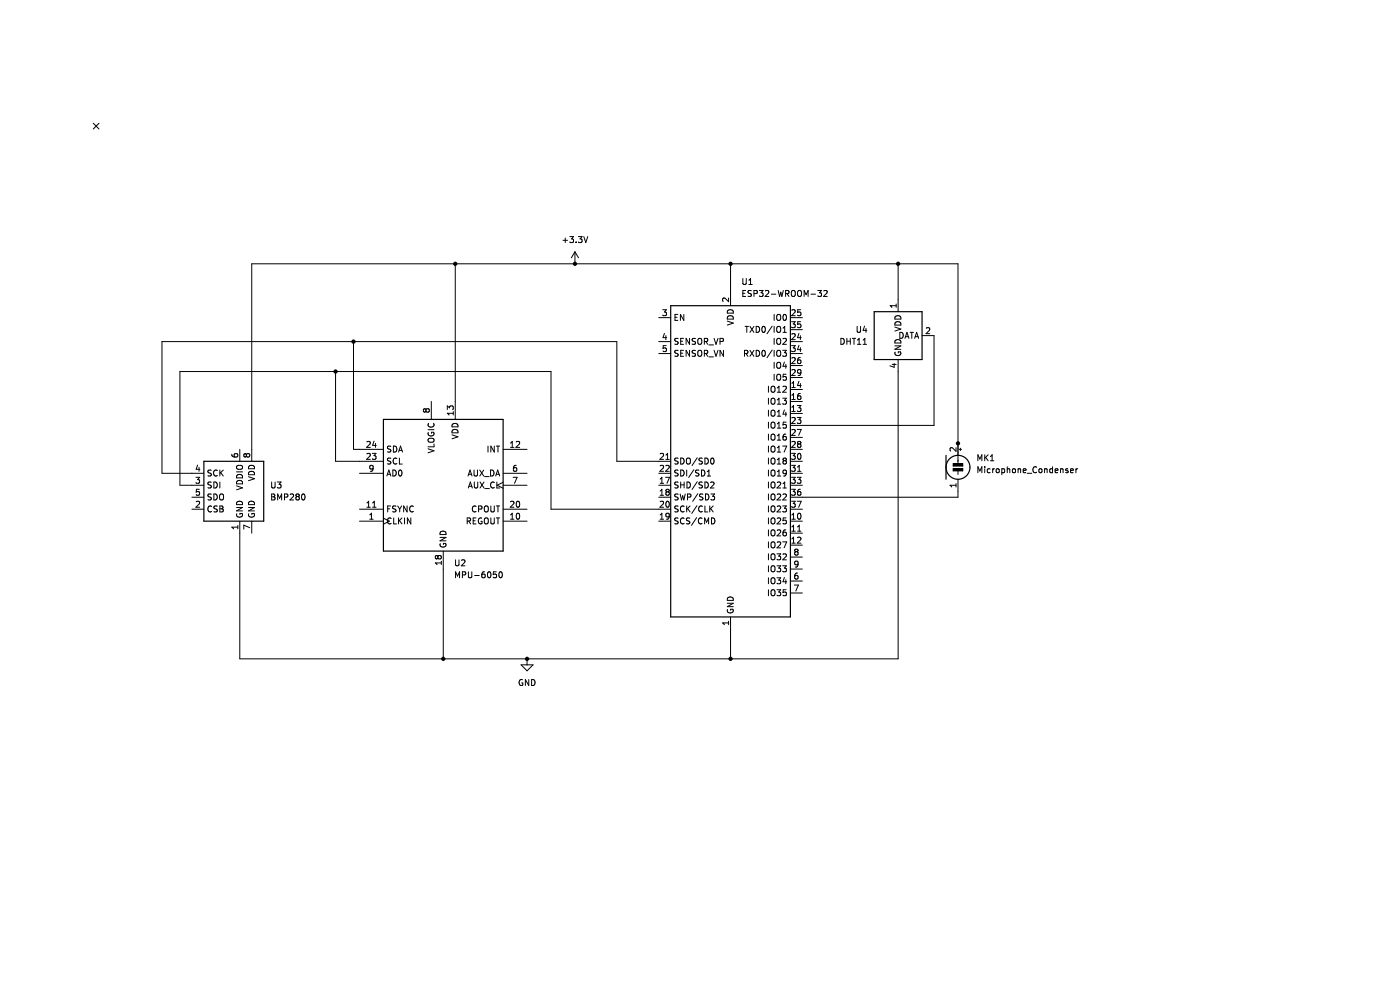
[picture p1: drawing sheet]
<svg xmlns="http://www.w3.org/2000/svg" width="297mm" height="210mm" viewBox="0 0 297 210" stroke-linecap="round" stroke-linejoin="round" font-family="sans-serif">
<g fill="none" stroke="#000" stroke-width=".21">
<path d="M19.8 26.1l1.2 1.3M21 26.1l-1.2 1.3M96.6 56v33M119.4 51h1M119.9 50.5v1M120.9 50.2h.8l-.5 .5 .4 .1v.5l-.2 .2-.5-.2M122 53.4l-.8 1.3M122 53.4v2.6M122 53.4l.7 1.3M122.2 51.3v.2M122.7 50.2h.8l-.4 .5 .3 .1v.5l-.2 .2-.5-.2M123.8 50.2l.5 1.3 .4-1.3"/>
<path d="M155 56v8.8M157.6 59.1v1l.2 .2h.4l.1-.2v-1M158.9 59.4l.3-.3v1.2M190.5 56v10.1M71.2 78.8v19.1h10.1M75 72.5v22.8h6.3M139.7 72.5h2.6M139.7 67.4h2.6M139.7 75h2.6M140.6 65.7h.8l-.4 .5 .3 .1v.5l-.2 .2-.5-.2M141 70.7l-.3 .9h.7M141.3 71.2v.8"/>
<path d="M141.3 73.3h-.6v.6h.6v.6l-.2 .1-.4-.1M143.2 67.3h.4M143.8 66.7h-.6v1.3h.6M143.9 71.8l-.7 .1v.4l.5 .2 .2 .3-.3 .2h-.5M143.9 74.4h-.7v.4l.5 .2 .2 .3-.3 .3-.5-.1M144.4 72.4h.4M144.4 74.9h.4M145 71.8h-.6v1.2h.6M145 74.3h-.6v1.3h.6M145.1 66.7v1.3l-.8-1.3v1.3M146.3 71.8v1.2l-.7-1.2v1.2M146.3 74.3v1.3l-.7-1.3v1.3"/>
<path d="M147.5 71.8l-.6 .1v.4l.5 .2 .1 .3-.2 .2h-.5M147.5 74.4h-.6v.4l.5 .2 .1 .3-.2 .3-.5-.1M148.1 72l.2-.2a.43 .43 0 0 1 .6 .4v.4a.42 .42 0 0 1-.4 .5 .42 .42 0 0 1-.5-.5zM148.2 74.4l.1-.1a.43 .43 0 0 1 .6 .4v.5a.42 .42 0 0 1-.4 .4 .42 .42 0 0 1-.5-.4zM149.4 72.4h.6l.1-.5-.7-.1v1.2M149.4 75l.6-.1 .1-.5-.7-.1v1.3M149.7 72.4l.4 .6M149.7 75l.4 .6M150.4 73.2h1M150.4 75.7h1M151.5 71.8l.4 1.2 .4-1.2M151.5 74.3l.4 1.3 .4-1.3"/>
<path d="M152.7 72.4h.7v-.5l-.7-.1v1.2M153.5 74.3v1.3l-.8-1.3v1.3M154.3 68.1l1.3 .4-1.3 .5M154.4 67.2a.68 .68 0 0 1 .7-.2 .68 .68 0 0 1 .5 .7h-1.3zM154.4 65.9a.68 .68 0 0 1 .7-.2 .68 .68 0 0 1 .5 .7h-1.3zM154.6 63.2v.8l-.9-.8-.4 .3 .1 .4M157.6 62.2h.4M157.9 75l.6-.1 .1-.5-.7-.1v1.3M158.1 69.2h.7M158.2 61.6h-.6v1.3h.6M158.2 75l.5 .6M158.4 69.2v1.3"/>
<path d="M158.9 60.3h.7M159.1 74.3l.8 1.3M159.1 69.2l.8 1.3M159.4 61.7h-.7v.4l.6 .2 .1 .3-.2 .3-.5-.1M159.9 74.3l-.8 1.3M159.9 69.2l-.8 1.3M159.9 62.3l.7-.1v-.5l-.7-.1v1.3M160.4 69.2a.64 .64 0 0 1 .8 .7 .64 .64 0 0 1-.8 .6zM160.4 74.3a.64 .64 0 0 1 .8 .6 .64 .64 0 0 1-.8 .7zM161.1 61.6h.8l-.4 .5 .3 .1v.6l-.2 .1-.5-.1M161.7 69.4l.2-.2a.68 .68 0 0 1 .5 .7 .68 .68 0 0 1-.5 .6l-.3-.5zM161.8 74.4l.1-.1a.68 .68 0 0 1 .5 .6 .68 .68 0 0 1-.5 .7 .84 .84 0 0 1-.1-1.2z"/>
<path d="M162.4 61.7l.4-.1 .3 .4-.8 .9h.8M163.6 62.4h1M163.8 74.3l-1.1 1.6M163.8 69.2l-1.1 1.6M164.2 66.7v1.3M164.2 69.2v1.3M164.2 71.8v1.2M164.2 74.3v1.3M164.2 76.9v1.2M164.2 79.4v1.3M164.8 77l.3-.1a.43 .43 0 0 1 .5 .4v.4a.42 .42 0 0 1-.4 .4 .42 .42 0 0 1-.4-.4zM164.8 74.5l.3-.2a.43 .43 0 0 1 .5 .4v.5a.42 .42 0 0 1-.4 .4 .42 .42 0 0 1-.4-.4z"/>
<path d="M164.8 69.4l.3-.2a.43 .43 0 0 1 .5 .5v.4a.42 .42 0 0 1-.4 .4 .42 .42 0 0 1-.4-.4zM164.8 72l.3-.2a.43 .43 0 0 1 .5 .4v.4a.42 .42 0 0 1-.4 .5 .42 .42 0 0 1-.4-.5zM164.8 66.9l.3-.2a.43 .43 0 0 1 .5 .4v.4a.42 .42 0 0 1-.4 .5 .42 .42 0 0 1-.4-.5zM164.8 79.6l.3-.2a.43 .43 0 0 1 .5 .4v.4a.42 .42 0 0 1-.4 .5 .42 .42 0 0 1-.4-.5zM165.1 61.6l.3 1.3 .2-.9 .3 .9 .3-1.3M166 74.3h.8l-.4 .5 .4 .1v.6l-.2 .1-.6-.1M166.1 70.5h.7M166.1 71.9l.5-.1 .2 .3-.8 .9h.8M166.1 69.6l.4-.4v1.3M166.2 66.8l.2-.1a.68 .68 0 0 1 .4 .6 .68 .68 0 0 1-.4 .7l-.3-.5zM166.4 76.8l-.3 .9h.8M166.7 62.3l.6-.1v-.5l-.6-.1v1.3"/>
<path d="M166.7 77.3v.8M166.8 79.4h-.6l-.1 .6 .6-.1 .1 .6-.2 .2-.5-.2M167 62.3l.4 .6M167.7 72.5h2.5M167.7 67.4h2.5M167.7 77.5h2.5M167.7 75h2.5M167.7 69.9h2.5M167.9 68.2h.8l-.4 .5 .3 .1v.6l-.1 .1-.6-.1M167.9 73.3h.8l-.4 .5 .3 .1v.6l-.1 .1-.6-.1M167.9 61.8l.3-.2a.43 .43 0 0 1 .5 .4v.5a.42 .42 0 0 1-.4 .4 .42 .42 0 0 1-.4-.4zM168 65.8l.5-.1 .2 .4-.8 .9h.8"/>
<path d="M168 70.9l.5-.1 .2 .3-.8 .9h.8M168 78.5l.5-.1 .2 .4-.8 .9h.8M168 76l.5-.1 .2 .3-.8 .9h.8M169.3 61.8l.2-.2a.43 .43 0 0 1 .5 .4v.5a.42 .42 0 0 1-.4 .4 .42 .42 0 0 1-.4-.4zM169.5 70.7l-.3 .9h.8M169.5 73.3l-.3 .9h.8M169.8 75.9h-.4l-.1 .3-.1 .7 .2 .2 .5-.1-.1-.6-.4-.1-.2 .3M169.8 71.2v.8M169.8 73.7v.9M169.9 68.2h-.6l-.1 .6h.6l.1 .6-.2 .1-.5-.1M169.9 65.7h-.6l-.1 .6 .6-.1 .1 .6-.2 .2-.5-.2M169.9 78.9l-.2 .3-.4-.1v-.6l.4-.1 .2 .2v.8l-.2 .2-.4 .1"/>
<path d="M170.6 62.9v-1.3l.4 .9 .4-.9v1.3M172 62.4h1M173.5 61.6h.8l-.4 .5 .3 .1v.6l-.2 .1-.5-.1M174.8 61.7l.4-.1 .3 .4-.8 .9h.8M178.4 71.8a.64 .64 0 0 1 .7 .6 .64 .64 0 0 1-.7 .6zM179.7 71.8v1.2M179.7 72.4h.7M180.4 71.8v1.2M180.8 71.8h.7M181.2 71.8v1.2M181.8 69.2v1.1l.3 .2 .3-.1 .2-.1v-1.1M181.9 73h.7"/>
<path d="M181.9 72.1l.4-.3v1.2M183.1 73h.7M183.1 72.1l.4-.3v1.2M183.4 69.2l-.3 .9h.8M183.7 69.7v.8M189.3 77.3h.8M189.7 77.1v.8l-.9-.3M189.8 69.4l1.3 .4-1.3 .4M189.8 73.4h1.3l-1.3 .7h1.3M189.9 74.7a.58 .58 0 0 0 .6 .7 .58 .58 0 0 0 .5-.8h-.4v.3M189.9 68.5a.68 .68 0 0 1 .8-.2 .68 .68 0 0 1 .4 .7h-1.3zM189.9 67.2a.68 .68 0 0 1 .8-.2 .68 .68 0 0 1 .4 .7h-1.3z"/>
<path d="M189.9 72.3a.68 .68 0 0 1 .8-.2 .68 .68 0 0 1 .4 .7h-1.3zM190.1 64.5v.7M190.1 64.8h-1.3l.4 .4M190.5 76.3v63.5h-139.6v-29.2M190.9 70.5a.64 .64 0 0 1 .7 .6 .64 .64 0 0 1-.7 .7zM192 71.8l.4-1.3 .4 1.3M192.1 71.4h.6M193.1 70.5h.7M193.4 70.5v1.3M194 71.8l.5-1.3 .4 1.3M194.2 71.4h.6M195.6 71.2h2.6v19h-30.5"/>
<path d="M196.5 69.6l.5-.1 .2 .4-.7 .9h.7M41.9 98.6l-.3 1h.8M42.2 99.1v.9M44.8 99.8h-.6v.4l.5 .2 .1 .3-.2 .3-.5-.1M46.1 99.8a.56 .56 0 0 0-.8 .5 .56 .56 0 0 0 .8 .6M46.6 99.7v1.3M47.4 99.7l-.8 .7M49.2 96.3v.4l.3 .2h.7l.3-.2-.2-.4h-.6v.4l.2 .2M50.2 98.9l.8-.2a.42 .42 0 0 1 .5 .4 .42 .42 0 0 1-.5 .5h-.4a.42 .42 0 0 1-.4-.3 .42 .42 0 0 1 0-.4zM50.9 95.3v2.6M52.3 96.5l-.3-.3-.3 .3 .1 .3 .2 .1 .3-.2M52.3 96.5l.2-.3h.2l.3 .3-.1 .3-.2 .1h-.3l-.1-.2"/>
<path d="M52.3 96.5v.2M52.9 98.8a.66 .66 0 0 1 .8-.1 .66 .66 0 0 1 .3 .7h-1.3zM53.4 97.9v-41.9h149.8v42.4M77.8 93.8l.5-.2 .3 .4-.8 .9h.8M77.8 96.3l.5-.1 .3 .3-.8 .9h.8M79 96.2h.8l-.5 .5 .4 .1v.5l-.2 .1-.5-.1M79.2 99.3l-.3 .2-.3-.1-.1-.6 .4-.1 .3 .3-.1 .7-.2 .2-.3 .1M79.3 93.6l-.3 .9h.8M79.6 94.1v.8M82.9 94.7h-.6v.4l.5 .3 .1 .3-.2 .2-.5-.1M82.9 97.2l-.6 .1v.3l.5 .3 .1 .3-.2 .2h-.5M83.3 99.7a.64 .64 0 0 1 .8 .6 .64 .64 0 0 1-.8 .7z"/>
<path d="M83.5 94.6a.64 .64 0 0 1 .7 .7 .64 .64 0 0 1-.7 .6zM84.2 97.3a.56 .56 0 0 0-.8 .5 .56 .56 0 0 0 .8 .5M84.5 95.9l.5-1.3 .4 1.3M84.7 99.8l.2-.1a.68 .68 0 0 1 .4 .6 .68 .68 0 0 1-.4 .7l-.4-.5zM84.7 95.5h.6M84.7 97.2v1.2h.6M90.4 86.9l-.3-.2-.3 .2 .1 .4 .2 .1 .3-.2M90.4 86.9l.2-.2h.2l.3 .2-.1 .4-.2 .1h-.3l-.1-.2M90.4 86.9v.3M90.8 95.2l1.3 .4-1.3 .4M90.8 91.1h1.3M90.9 93.1l.8-.1a.42 .42 0 0 1 .4 .4 .42 .42 0 0 1-.4 .4h-.5a.42 .42 0 0 1-.4-.2 .42 .42 0 0 1 .1-.5z"/>
<path d="M90.9 91.8a.58 .58 0 0 0 .6 .7 .58 .58 0 0 0 .5-.8h-.5v.2M90.9 89.8a.56 .56 0 0 0 .5 .8 .56 .56 0 0 0 .6-.8M91.5 85.2v3.8M92.1 94.2v.6h-1.3M94.9 86.9v-.8l.5 .4 .1-.3h.5l.2 .1-.2 .6M95.9 92.2l1.3 .5-1.3 .4M95.9 91.3a.68 .68 0 0 1 .8-.2 .68 .68 0 0 1 .5 .7h-1.3zM95.9 90.1a.68 .68 0 0 1 .8-.2 .68 .68 0 0 1 .5 .6h-1.3zM96.2 87.3v.7M96.2 87.7h-1.3l.4 .3M100.6 99.7v1l.2 .3 .4-.1 .1-.2v-1M101.8 99.7l.8 1.3"/>
<path d="M102.6 99.7l-.8 1.3M103.5 94.6v1.3M104.1 99.7a.64 .64 0 0 1 .7 .6 .64 .64 0 0 1-.7 .7zM104.9 94.6v1.3l-.8-1.3v1.3M105.3 94.6h.7M105.6 94.6v1.3M106.7 95.3h5.1M108.3 94l.4-.4v1.3M108.3 94.9h.7M109.5 98.7l-.3 .1-.2 .2-.1 .7 .3 .3 .4-.1-.1-.6-.3-.1-.3 .2M109.5 93.8l.5-.2 .2 .4-.7 .9h.7M140 98.8l.5-.1 .3 .4-.8 .9h.8"/>
<path d="M140 96.3l.5-.1 .3 .3-.8 .9h.8M141.3 98.8l.4-.1 .3 .4-.8 .9h.8M141.3 97.4h.7M141.3 96.5l.3-.3v1.2M142.3 97.9h-11.4v-25.4h-96.5v27.9h8.9M143.9 99.8h-.7v.4l.5 .2 .2 .3-.3 .3-.5-.1M143.9 97.2l-.7 .1v.3l.5 .3 .2 .3-.3 .2h-.5M144.4 99.7a.64 .64 0 0 1 .7 .6 .64 .64 0 0 1-.7 .7zM144.4 97.2a.64 .64 0 0 1 .7 .6 .64 .64 0 0 1-.7 .6zM145.7 97.3l.2-.1a.43 .43 0 0 1 .6 .4v.4a.42 .42 0 0 1-.5 .5 .42 .42 0 0 1-.4-.5zM145.7 99.7v1.3M147.2 99.6l-1.1 1.7"/>
<path d="M147.9 97.1l-1.1 1.6M148.3 99.8h-.7v.4l.6 .2 .1 .3-.3 .3-.5-.1M148.8 99.7a.64 .64 0 0 1 .7 .6 .64 .64 0 0 1-.7 .7zM149 97.2l-.7 .1v.3l.6 .3 .1 .3-.2 .2h-.5M149.5 97.2a.64 .64 0 0 1 .8 .6 .64 .64 0 0 1-.8 .6zM150.9 97.3l.2-.1a.68 .68 0 0 1 .4 .6 .68 .68 0 0 1-.4 .6l-.3-.4zM163 81.9v1.3M163 84.5v1.2M163 87v1.3M163 89.5v1.3M163 92.1v1.3M163 94.6v1.3"/>
<path d="M163 97.2v1.2M163 99.7v1.3M163.6 82.1l.3-.2a.43 .43 0 0 1 .5 .5v.4a.42 .42 0 0 1-.4 .4 .42 .42 0 0 1-.4-.4zM163.6 97.3l.3-.1a.43 .43 0 0 1 .5 .4v.4a.42 .42 0 0 1-.4 .5 .42 .42 0 0 1-.4-.5zM163.6 89.7l.3-.2a.43 .43 0 0 1 .5 .5v.4a.42 .42 0 0 1-.4 .4 .42 .42 0 0 1-.4-.4zM163.7 99.8l.2-.1a.43 .43 0 0 1 .5 .4v.5a.42 .42 0 0 1-.4 .4 .42 .42 0 0 1-.4-.4zM163.7 94.7l.2-.1a.43 .43 0 0 1 .5 .4v.5a.42 .42 0 0 1-.4 .4 .42 .42 0 0 1-.4-.4zM163.7 92.1h.2a.43 .43 0 0 1 .5 .4v.4a.42 .42 0 0 1-.4 .5 .42 .42 0 0 1-.4-.5zM163.7 84.5h.2a.43 .43 0 0 1 .5 .4v.4a.42 .42 0 0 1-.4 .5 .42 .42 0 0 1-.4-.5zM163.7 87.1l.2-.1a.43 .43 0 0 1 .5 .4v.5a.42 .42 0 0 1-.4 .4 .42 .42 0 0 1-.4-.4zM164.9 98.4h.7M164.9 95.9h.7"/>
<path d="M164.9 97.5l.4-.3v1.2M164.9 88.3h.7M164.9 82.3l.4-.4v1.3M164.9 84.8l.4-.3v1.2M164.9 87.4l.4-.4v1.3M164.9 89.9l.4-.4v1.3M164.9 92.5l.4-.4v1.3M164.9 95l.4-.4v1.3M164.9 83.2h.7M164.9 85.7h.7M164.9 90.8h.7M164.9 93.4h.7"/>
<path d="M166 94.6h.9l-.6 1.3M166 84.5h.8l-.4 .5 .4 .1v.5l-.2 .1-.6-.1M166.1 82.1l.5-.2 .2 .4-.8 .9h.8M166.3 97.7l-.2 .3 .1 .3 .1 .1h.4l.1-.2v-.2l-.2-.3M166.3 97.7l-.2-.2 .2-.3h.3l.2 .2-.2 .3M166.3 97.7h.3M166.4 86.9l-.3 1h.8M166.7 92.1h-.4l-.1 .3-.1 .7 .2 .3 .5-.2-.1-.6h-.4l-.2 .2M166.7 87.4v.9M166.8 89.5h-.6l-.1 .7 .6-.1 .1 .6-.2 .1-.5-.1M167.7 97.9h2.5M167.7 95.3h2.5"/>
<path d="M167.7 87.7h2.5M167.7 82.6h2.5M167.7 85.2h2.5M167.7 92.8h2.5M167.7 80.1h2.5M167.9 98.7h.8l-.4 .5 .3 .1v.6l-.1 .1-.6-.1M167.9 96.2h.8l-.4 .5 .3 .1v.5l-.1 .1-.6-.1M168 93.8l.5-.2 .2 .4-.8 .9h.8M168 88.7l.5-.1 .2 .3-.8 .9h.8M168 83.8l.3-.3v1.2M168 81.3l.3-.4v1.3M168 86.4l.3-.4v1.3"/>
<path d="M168 87.3h.7M168 82.2h.7M168 84.7h.7M168 91.2l.5-.1 .2 .4-.8 .9h.8M169.1 88.6h.8l-.4 .4 .4 .2v.5l-.2 .1-.6-.1M169.1 86h.8l-.4 .5 .4 .1v.6l-.2 .1-.6-.1M169.1 91.1h.9l-.6 1.3M169.2 100h.7M169.2 99.1l.4-.4v1.3M169.3 96.3l.2-.1a.68 .68 0 0 1 .4 .6 .68 .68 0 0 1-.4 .6l-.3-.4zM169.4 94.2l-.2 .2 .1 .4 .1 .1 .4-.1 .1-.1v-.3l-.2-.2M169.4 94.2l-.2-.3 .2-.3h.3l.2 .3-.2 .3"/>
<path d="M169.4 94.2h.3M169.5 80.9l-.3 .9h.8M169.8 83.5h-.4l-.1 .3-.1 .7 .2 .2 .5-.1-.1-.6h-.4l-.2 .2M169.8 81.4v.8M202.2 98.4h2v.5h-2zM202.2 99.4h2v.5h-2zM202.8 95v.7l-.9-.7-.4 .2 .2 .5M203.2 99.9v.7M203.5 95.3h.5M203.7 95.1v.5M207.5 97.7v-1.2l.4 .9 .4-.9v1.2M208.9 96.5v1.2"/>
<path d="M208.9 99v.1M208.9 99.4v.9M209.1 97l.5 .7M209.6 96.5l-.7 .7M210.1 99.5l-.4-.1-.3 .3 .2 .5h.5M210.1 97.7h.7M210.1 96.8l.4-.3v1.2M210.6 99.4v.9M211 99.4l-.4 .3M211.4 99.6l.2-.2 .3 .2v.6h-.5zM212.5 99.5l.4-.1 .2 .3-.1 .5h-.5M212.5 99.4v1.3"/>
<path d="M213.7 99.6l.5-.1v.8M213.7 99v1.3M214.8 99.6l.2-.2 .4 .2-.1 .6h-.5zM216 99.6l.5-.1v.8M216 99.4v.9M217.1 99.9l.6-.2-.1-.2-.4-.1-.1 .2v.6h.5M219.9 99.1a.56 .56 0 0 0-.8 .5 .56 .56 0 0 0 .8 .6M220.5 99.6l.1-.2 .4 .2-.1 .6h-.4zM221.6 99.6l.5-.1v.8M221.6 99.4v.9M223.3 99.5l-.4-.1-.2 .3 .1 .5h.5M223.3 99v1.3"/>
<path d="M223.8 99.9l.6-.2v-.2l-.4-.1-.2 .2 .1 .6h.5M225 99.6l.5-.1v.8M225 99.4v.9M226.6 99.5l-.3-.1-.2 .2v.2l.5 .1v.3h-.5M227.1 99.9l.6-.2-.1-.2-.3-.1-.2 .2 .1 .6h.4M228.2 99.4v.9M228.6 99.4l-.4 .3M40.7 105.5h2.6M40.7 108h2.6M41.6 101.2h.7l-.4 .5 .4 .2v.5l-.2 .1-.5-.1M41.6 106.4l.5-.1 .2 .4-.7 .9h.7M42.3 103.8h-.6l-.1 .6 .6-.1 .1 .6-.2 .2-.5-.2"/>
<path d="M43.3 102.9h-5.1v-24.1h78.7v29.2h25.4M44.8 102.3l-.6 .1v.3l.5 .3 .1 .3-.2 .2h-.5M44.8 104.8l-.6 .1v.4l.5 .2 .1 .3-.2 .3-.5-.1M44.9 107.4a.56 .56 0 0 0-.8 .6 .56 .56 0 0 0 .8 .5M45.4 104.8a.64 .64 0 0 1 .7 .6 .64 .64 0 0 1-.7 .7zM45.4 102.2a.64 .64 0 0 1 .7 .7 .64 .64 0 0 1-.7 .6zM46.1 107.4h-.7v.4l.6 .2 .1 .4-.2 .2-.5-.1M46.6 105l.3-.2a.43 .43 0 0 1 .5 .4v.4a.42 .42 0 0 1-.4 .5 .42 .42 0 0 1-.4-.5zM46.6 107.3h.5l.2 .3-.2 .3 .2 .1 .1 .4-.3 .2h-.5zM46.6 102.2v1.3M46.6 107.9h.5M46.8 100.2l.6 .8"/>
<path d="M50.2 107.6h1.2l-1.2 .8h1.2M50.2 103.1l1.2 .4-1.2 .4M50.2 100.1h1.2M50.2 109a.58 .58 0 0 0 .6 .7 .58 .58 0 0 0 .5-.8h-.4v.3M50.2 100.9a.68 .68 0 0 1 .8-.2 .68 .68 0 0 1 .4 .7h-1.2zM50.2 102.2a.68 .68 0 0 1 .8-.3 .68 .68 0 0 1 .4 .7h-1.2zM50.2 106.6a.68 .68 0 0 1 .8-.2 .68 .68 0 0 1 .4 .6h-1.2zM50.5 111.5v.7M50.5 111.8h-1.3l.3 .4M52.7 107.6h1.3l-1.3 .8h1.3M52.7 101.1l1.3 .4-1.3 .5M52.8 109a.58 .58 0 0 0 .6 .7 .58 .58 0 0 0 .5-.8h-.5v.3"/>
<path d="M52.8 106.6a.68 .68 0 0 1 .8-.2 .68 .68 0 0 1 .4 .6h-1.3zM52.8 100.2a.68 .68 0 0 1 .8-.2 .68 .68 0 0 1 .4 .7h-1.3zM53 111.9l-1.3-.5v.8M53.4 110.6v2.5M57.6 102.2v1.1l.3 .2h.3l.2-.2v-1.1M57.6 104.8h.5l.2 .2-.2 .4 .2 .1 .1 .3-.3 .3h-.5zM57.6 105.4h.5M58.8 102.2h.8l-.4 .5 .4 .1v.6l-.2 .1-.6-.1M58.9 106.1v-1.3l.4 .9 .4-.9v1.3M60.4 105.4h.6v-.5l-.6-.1v1.3M61.6 104.9l.4-.1 .3 .3-.8 1h.8M63 105.3l-.2 .3v.3l.2 .2 .4-.1 .1-.2v-.2l-.2-.3"/>
<path d="M63 105.3l-.2-.2 .2-.3h.3l.2 .2-.2 .3M63 105.3h.3M64.1 104.9l.2-.1a.68 .68 0 0 1 .4 .6 .68 .68 0 0 1-.4 .7l-.3-.5zM76.3 100.4h5M76.3 108h5M76.3 110.6h5M77.8 107.6h.8M77.8 106.7l.4-.4v1.3M78.4 110.1h.8M78.4 109.2l.4-.3v1.2M79 107.6h.8M79 106.7l.4-.4v1.3"/>
<path d="M81.3 109.9l1.3 .7-1.3 .6M82.1 101l.4-1.3 .4 1.3M82.2 100.6h.6M82.3 107.9h.4M82.9 107.3h-.6v1.3M83 110a.56 .56 0 0 0-.8 .5 .56 .56 0 0 0 .8 .5M83.5 109.9v1.2h.6M84 107.4h-.7v.4l.6 .2 .1 .4-.2 .2-.5-.1M84.4 107.3l.4 .7M84.5 109.9v1.2M84.7 110.4l.6 .7M84.8 108v.6"/>
<path d="M85.2 107.3l-.4 .7M85.3 109.9l-.8 .7M85.8 109.9v1.2M86.4 107.3v1.3l-.8-1.3v1.3M87.1 109.9v1.2l-.7-1.2v1.2M87.7 107.4a.56 .56 0 0 0-.8 .6 .56 .56 0 0 0 .8 .5M92.9 118.1l.2-.3 .4 .1 .1 .2v.3l-.2 .2-.4-.1-.1-.2M92.9 118.1l-.2-.3-.3 .3v.3l.2 .2 .3-.3M92.9 118.1v.2M93.3 114h1.3l-1.3 .7h1.3M93.4 112.9a.68 .68 0 0 1 .8-.2 .68 .68 0 0 1 .4 .7h-1.3zM93.4 115.3a.58 .58 0 0 0 .6 .8 .58 .58 0 0 0 .5-.8h-.4v.2"/>
<path d="M93.6 119.4h-1.2l.3 .4M93.6 119v.8M94 116.9v22.9M96.6 118.8v1l.3 .2h.3l.2-.2v-1M97.9 118.9l.5-.1 .2 .3-.7 .9h.7M99.1 110.5h.6l.1-.5-.7-.1v1.2M99.3 101l.4-1.3 .4 1.3M99.4 103.5l.4-1.3 .4 1.3M99.4 110.5l.4 .6M99.4 100.6h.6M99.5 103.2h.6M100.4 110.5h.4"/>
<path d="M100.6 102.2v1.1l.3 .2h.3l.1-.2v-1.1M101 107.4a.56 .56 0 0 0-.8 .6 .56 .56 0 0 0 .8 .5M101 109.9h-.6v1.2h.6M101.5 108l.6-.1 .1-.5-.7-.1v1.3M101.8 102.2l.9 1.3M102.2 109.9a.58 .58 0 0 0-.7 .6 .58 .58 0 0 0 .8 .5v-.4h-.3M102.7 102.2l-.9 1.3M102.8 110l.2-.1a.43 .43 0 0 1 .6 .4v.4a.42 .42 0 0 1-.4 .4 .42 .42 0 0 1-.5-.4zM102.8 101.1h1M102.9 103.6h.9M102.9 107.4l.1-.1a.43 .43 0 0 1 .6 .4v.5a.42 .42 0 0 1-.4 .4 .42 .42 0 0 1-.5-.4zM104.1 107.3v1.1l.3 .2 .3-.1 .2-.1v-1.1"/>
<path d="M104.1 109.9v1l.3 .2h.3l.2-.2v-1M104.9 102.4a.56 .56 0 0 0-.8 .5 .56 .56 0 0 0 .8 .5M105.2 101l.4-1.3 .4 1.3M105.3 107.3h.7M105.3 109.9h.7M105.3 100.6h.6M105.4 102.2v1.3h.6M105.6 107.3v1.3M105.6 109.9v1.2M106.7 102.9h5.1M106.7 100.4h5.1M106.7 108h5.1"/>
<path d="M106.7 110.6h5.1M106.7 102.3l-1.2 .6 1.2 .7M108.3 106.4l.5-.1 .2 .4-.8 .9h.8M108.3 110.1h.7M108.3 109.2l.4-.3v1.2M108.9 101.2h.8l-.5 1.3M109.6 106.4l.2-.1a.68 .68 0 0 1 .5 .7 .68 .68 0 0 1-.5 .6l-.3-.5zM109.6 109l.2-.1a.68 .68 0 0 1 .5 .6 .68 .68 0 0 1-.5 .6l-.3-.4zM139.7 102.9h2.6M139.7 100.4h2.6M139.7 105.5h2.6M139.7 110.6h2.6"/>
<path d="M140 106.4l.5-.1 .3 .4-.8 .9h.8M140 102.5h.8M140 105.1h.8M140 110.1h.8M140 101.6l.4-.4v1.3M140 104.1l.4-.3v1.3M140 109.2l.4-.3v1.2M141.2 101.2h.8l-.5 1.3M141.4 106.4l.2-.1a.68 .68 0 0 1 .4 .7 .68 .68 0 0 1-.4 .6 .84 .84 0 0 1-.2-1.2zM141.5 104.3l-.2-.2 .2-.3h.2l.3 .2-.3 .3M141.5 104.3l-.2 .3v.3l.2 .2 .4-.1 .1-.2v-.2l-.3-.3M141.5 104.3h.2"/>
<path d="M142 109.4l-.3 .3-.3-.1-.1-.6 .4-.1 .3 .2-.1 .7-.2 .3h-.3M143.9 107.4h-.7v.4l.5 .2 .2 .4-.3 .2-.5-.1M143.9 102.3l-.7 .1v.3l.5 .3 .2 .3-.3 .2h-.5M143.9 104.8l-.7 .1v.4l.5 .2 .2 .3-.3 .3-.5-.1M143.9 109.9l-.7 .1v.3l.5 .3 .2 .3-.3 .2h-.5M144.3 104.8l.3 1.3 .2-1 .3 1 .3-1.3M144.4 102.2v1.3M144.4 102.8h.7M145.1 107.4a.56 .56 0 0 0-.8 .6 .56 .56 0 0 0 .8 .5M145.1 110a.56 .56 0 0 0-.8 .5 .56 .56 0 0 0 .8 .5M145.1 102.2v1.3M145.7 107.3v1.3"/>
<path d="M145.7 102.2a.64 .64 0 0 1 .8 .7 .64 .64 0 0 1-.8 .6zM145.9 105.4h.6v-.5l-.6-.1v1.3M145.9 107.9l.5 .7M146.3 109.9l-.6 .1v.3l.5 .3 .1 .3-.2 .2h-.5M146.4 107.3l-.7 .7M147.8 109.8l-1.1 1.6M147.9 107.3l-1.1 1.6M147.9 102.2l-1.1 1.6M148 104.7l-1.1 1.7M148.9 110a.56 .56 0 0 0-.8 .5 .56 .56 0 0 0 .8 .5M149 107.4a.56 .56 0 0 0-.8 .6 .56 .56 0 0 0 .8 .5M149 102.3l-.7 .1v.3l.6 .3 .1 .3-.2 .2h-.5"/>
<path d="M149.1 104.8l-.6 .1v.4l.5 .2 .1 .3-.2 .3-.5-.1M149.5 111.1v-1.2l.4 .9 .4-.9v1.2M149.5 107.3v1.3h.6M149.5 102.2a.64 .64 0 0 1 .8 .7 .64 .64 0 0 1-.8 .6zM149.7 104.8a.64 .64 0 0 1 .7 .6 .64 .64 0 0 1-.7 .7zM150 101h.8M150 100.1l.4-.4v1.3M150.6 107.3v1.3M150.8 102.4l.4-.2 .3 .4-.8 .9h.8M150.8 107.9l.5 .7M150.8 104.8h.8l-.4 .5 .3 .1v.5l-.1 .2-.6-.2M150.9 109.9a.64 .64 0 0 1 .8 .6 .64 .64 0 0 1-.8 .6z"/>
<path d="M151.3 107.3l-.7 .7M163 102.2v1.3M163 104.8v1.3M163 107.3v1.3M163 109.9v1.2M163 112.4v1.3M163 114.9v1.3M163 117.5v1.3M163.6 105l.3-.2a.43 .43 0 0 1 .5 .4v.4a.42 .42 0 0 1-.4 .5 .42 .42 0 0 1-.4-.5zM163.6 112.6l.3-.2a.43 .43 0 0 1 .5 .4v.4a.42 .42 0 0 1-.4 .5 .42 .42 0 0 1-.4-.5zM163.7 107.4l.2-.1a.43 .43 0 0 1 .5 .4v.5a.42 .42 0 0 1-.4 .4 .42 .42 0 0 1-.4-.4zM163.7 102.3l.2-.1a.43 .43 0 0 1 .5 .5v.4a.42 .42 0 0 1-.4 .4 .42 .42 0 0 1-.4-.4z"/>
<path d="M163.7 109.9h.2a.43 .43 0 0 1 .5 .4v.4a.42 .42 0 0 1-.4 .4 .42 .42 0 0 1-.4-.4zM163.7 117.5h.2a.43 .43 0 0 1 .5 .4v.4a.42 .42 0 0 1-.4 .5 .42 .42 0 0 1-.4-.5zM163.7 115l.2-.1a.43 .43 0 0 1 .5 .5v.4a.42 .42 0 0 1-.4 .4 .42 .42 0 0 1-.4-.4zM164.8 117.5h.8l-.4 .5 .4 .1v.5l-.2 .2-.6-.2M164.9 107.4l.5-.1 .2 .4-.8 .9h.8M164.9 102.4l.5-.2 .2 .4-.8 .9h.8M164.9 101h.7M164.9 104.9l.5-.1 .2 .3-.8 1h.8M164.9 110l.5-.1 .2 .3-.8 .9h.8M164.9 112.5l.5-.1 .2 .4-.8 .9h.8M164.9 115.1l.5-.2 .2 .4-.8 .9h.8M164.9 100.1l.4-.4v1.3"/>
<path d="M166 107.3h.8l-.4 .5 .4 .1v.6l-.2 .1-.6-.1M166 114.9h.9l-.6 1.3M166.1 103.5h.7M166.1 104.9l.5-.1 .2 .3-.8 1h.8M166.1 117.6l.5-.1 .2 .3-.8 1h.8M166.1 102.6l.4-.4v1.3M166.7 112.4l-.4 .1-.1 .2-.1 .7 .2 .3 .5-.1-.1-.7h-.4l-.2 .2M166.8 109.9h-.6l-.1 .6 .6-.1 .1 .6-.2 .1-.5-.1M166.8 100.2l-.2 .3-.4-.1v-.6l.4-.1 .2 .2v.8l-.2 .2-.4 .1M167.7 102.9h2.5M167.7 100.4h2.5M167.7 108h2.5"/>
<path d="M167.7 110.6h2.5M167.7 113.1h2.5M167.7 115.6h2.5M167.7 118.2h2.5M167.9 106.3h.8l-.4 .5 .3 .1v.6l-.1 .1-.6-.1M167.9 101.2h.8l-.4 .5 .3 .2v.5l-.1 .1-.6-.1M167.9 103.8h.8l-.4 .5 .3 .1v.5l-.1 .2-.6-.2M168 110.1h.7M168 109.2l.3-.3v1.2M168 111.8l.3-.4v1.3M168 114.3l.3-.4v1.3M168 112.7h.7"/>
<path d="M168 115.2h.7M168.8 117l-.2 .3v.3l.2 .2 .4-.1 .1-.2v-.2l-.2-.3M168.8 117l-.2-.2 .2-.3h.3l.2 .2-.2 .3M168.8 117h.3M169.1 106.3h.9l-.6 1.3M169.1 101.2h.8l-.4 .5 .4 .2v.5l-.2 .1-.6-.1M169.2 114.1l.5-.2 .2 .4-.8 .9h.8M169.2 112.7h.7M169.2 111.8l.4-.4v1.3M169.3 109l.2-.1a.68 .68 0 0 1 .4 .6 .68 .68 0 0 1-.4 .6l-.3-.4zM169.3 119.6l-.2 .2-.4-.1-.1-.6 .5-.1 .2 .3v.7l-.2 .2-.4 .1M169.8 103.8h-.4l-.1 .3-.1 .7 .2 .3 .5-.2-.1-.6h-.4l-.2 .2"/>
<path d="M202.8 102.9h-1.3l.4 .4M202.8 102.6v.7M203.2 101.7v3.8h-35.5M207.5 100.3v-1.3l.4 .9 .4-.9v1.3M217.9 100.4h1M96.6 122.6v-1.3l.5 .9 .4-.9v1.3M98.1 122l.6-.1 .1-.5-.7-.1v1.3M99.4 121.3v1l.2 .3 .4-.1 .1-.2v-1M100.7 122.1h1M102.8 121.3l-.4 .1-.1 .2-.1 .7 .2 .3 .5-.2-.1-.6h-.4l-.2 .2M103.5 121.4l.2-.1a.68 .68 0 0 1 .5 .6 .68 .68 0 0 1-.5 .7l-.3-.5zM105.3 121.3h-.6l-.1 .6 .6-.1 .1 .6-.2 .2-.5-.2"/>
<path d="M106 121.4l.1-.1a.68 .68 0 0 1 .5 .6 .68 .68 0 0 1-.5 .7l-.3-.5zM111.8 139.8v1.2M154.3 128h1.3l-1.3 .7h1.3M154.4 129.3a.58 .58 0 0 0 .5 .7 .58 .58 0 0 0 .5-.8h-.4v.3M154.4 126.9a.68 .68 0 0 1 .7-.2 .68 .68 0 0 1 .5 .7h-1.3zM154.6 131.8v.7M154.6 132.1h-1.3l.4 .4M155 130.9v8.9M163 120v1.3M163 122.6v1.2M163 125.1v1.3M163.6 120.2l.3-.2a.43 .43 0 0 1 .5 .4v.5a.42 .42 0 0 1-.4 .4 .42 .42 0 0 1-.4-.4z"/>
<path d="M163.7 122.6h.2a.43 .43 0 0 1 .5 .4v.4a.42 .42 0 0 1-.4 .4 .42 .42 0 0 1-.4-.4zM163.7 125.2l.2-.1a.43 .43 0 0 1 .5 .4v.4a.42 .42 0 0 1-.4 .5 .42 .42 0 0 1-.4-.5zM164.8 120h.8l-.4 .5 .4 .1v.6l-.2 .1-.6-.1M164.8 122.6h.8l-.4 .4 .4 .2v.5l-.2 .1-.6-.1M164.8 125.1h.8l-.4 .5 .4 .1v.5l-.2 .2-.6-.2M166 120h.8l-.4 .5 .4 .1v.6l-.2 .1-.6-.1M166.4 122.5l-.3 .9h.8M166.7 123v.8M166.8 125.1h-.6l-.1 .6 .6-.1 .1 .6-.2 .2-.5-.2M167.7 123.2h2.5M167.7 125.8h2.5M167.7 120.7h2.5"/>
<path d="M168.5 124.1h.9l-.6 1.3M169.2 121.6h-.4l-.2 .3v.7l.2 .2 .5-.1-.1-.6-.4-.1-.2 .3M110.5 141h2.6l-1.3 1.3zM110.8 144.2a.58 .58 0 0 0-.7 .6 .58 .58 0 0 0 .8 .5v-.4h-.2M112.2 144.1v1.3l-.8-1.3v1.3M112.8 144.1a.64 .64 0 0 1 .7 .7 .64 .64 0 0 1-.7 .6z"/>
</g>
<g fill="none" stroke="#000" stroke-width=".25">
<path d="M142.3 64.8h25.4v66.1h-25.4zM185.5 66.1h10.1v10.2h-10.1zM43.3 97.9h12.6v12.7h-12.6zM81.3 89h25.4v27.9h-25.4zM200.7 96.6v5.1"/>
<circle cx="203.2" cy="99.1" r="2.54"/>
</g>
<g fill="#000">
<path d="M202.2 99.4h2v.5h-2z" fill-rule="evenodd"/>
<path d="M202.2 98.4h2v.5h-2z" fill-rule="evenodd"/>
<circle cx="96.6" cy="56" r=".46"/>
<circle cx="122" cy="56" r=".46"/>
<circle cx="155" cy="56" r=".46"/>
<circle cx="190.5" cy="56" r=".46"/>
<circle cx="71.2" cy="78.8" r=".46"/>
<circle cx="75" cy="72.5" r=".46"/>
<circle cx="203.2" cy="94" r=".46"/>
<circle cx="94" cy="139.8" r=".46"/>
<circle cx="111.8" cy="139.8" r=".46"/>
<circle cx="155" cy="139.8" r=".46"/>
</g>
</svg>
